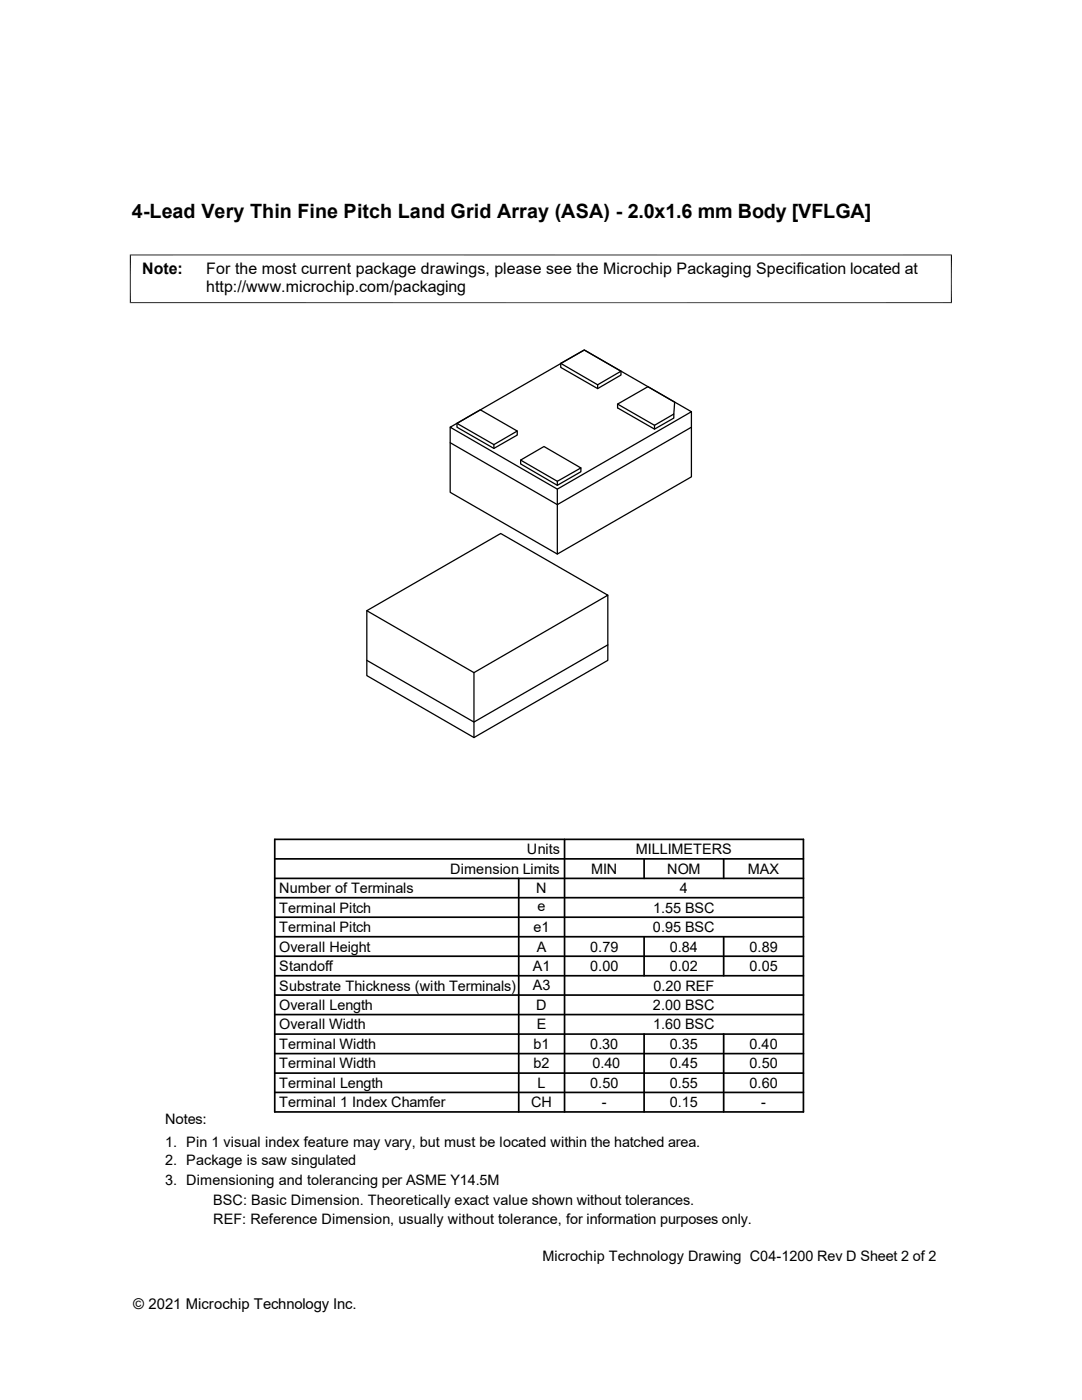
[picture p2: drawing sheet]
<svg xmlns="http://www.w3.org/2000/svg" width="216mm" height="279mm" viewBox="0 0 216 279" stroke-linecap="round" stroke-linejoin="round" font-family="sans-serif">
<defs><g id="words">
<text font-size="3.9" x="26.3" y="43.5">4-Lead Very Thin Fine Pitch Land Grid Array (ASA) - 2.0x1.6 mm Body [VFLGA]</text>
<g font-size="3.2">
<text x="28.4" y="54.7">Note:</text>
<text x="41.1" y="54.7">For the most current package drawings, please see the Microchip Packaging Specification located at</text>
<text x="41.1" y="58.3">http://www.microchip.com/packaging</text>
</g>
<text font-size="3" x="26.6" y="261.3">© 2021 Microchip Technology Inc.</text>
<g font-size="2.9">
<text x="105.2" y="170.5">Units</text>
<text x="126.9" y="170.5">MILLIMETERS</text>
<text x="55.7" y="178.3">Number of Terminals</text>
<text x="89.8" y="174.4">Dimension Limits</text>
<text x="107" y="178.3">N</text>
<text x="117.9" y="174.4">MIN</text>
<text x="133.1" y="174.4">NOM</text>
<text x="135.7" y="178.3">4</text>
<text x="149.2" y="174.4">MAX</text>
<text x="55.7" y="182.2">Terminal Pitch</text>
<text x="107.3" y="181.9">e</text>
<text x="130.3" y="182.2">1.55 BSC</text>
<text x="55.7" y="189.9">Overall Height</text>
<text x="55.7" y="186">Terminal Pitch</text>
<text x="106.5" y="186">e1</text>
<text x="107.1" y="189.9">A</text>
<text x="117.8" y="189.9">0.79</text>
<text x="130.3" y="186">0.95 BSC</text>
<text x="133.6" y="189.9">0.84</text>
<text x="149.6" y="189.9">0.89</text>
<text x="55.7" y="197.7">Substrate Thickness (with Terminals)</text>
<text x="55.7" y="193.8">Standoff</text>
<text x="106.3" y="193.8">A1</text>
<text x="106.3" y="197.7">A3</text>
<text x="117.8" y="193.8">0.00</text>
<text x="130.4" y="197.7">0.20 REF</text>
<text x="133.6" y="193.8">0.02</text>
<text x="149.6" y="193.8">0.05</text>
<text x="55.7" y="201.6">Overall Length</text>
<text x="107" y="201.6">D</text>
<text x="130.3" y="201.6">2.00 BSC</text>
<text x="55.7" y="205.4">Overall Width</text>
<text x="55.7" y="209.3">Terminal Width</text>
<text x="106.5" y="209.3">b1</text>
<text x="107.1" y="205.4">E</text>
<text x="117.8" y="209.3">0.30</text>
<text x="130.3" y="205.4">1.60 BSC</text>
<text x="133.6" y="209.3">0.35</text>
<text x="149.6" y="209.3">0.40</text>
<text x="55.7" y="213.2">Terminal Width</text>
<text x="106.5" y="213.2">b2</text>
<text x="118.2" y="213.2">0.40</text>
<text x="133.6" y="213.2">0.45</text>
<text x="149.6" y="213.2">0.50</text>
<text x="55.7" y="217.1">Terminal Length</text>
<text x="55.7" y="221">Terminal 1 Index Chamfer</text>
<text x="106" y="221">CH</text>
<text x="107.3" y="217.1">L</text>
<text x="117.8" y="217.1">0.50</text>
<text x="120.1" y="221">-</text>
<text x="133.6" y="221">0.15</text>
<text x="133.6" y="217.1">0.55</text>
<text x="149.6" y="217.1">0.60</text>
<text x="151.9" y="221">-</text>
<text x="32.9" y="224.4">Notes:</text>
<text x="32.9" y="228.9">1. Pin 1 visual index feature may vary, but must be located within the hatched area.</text>
<text x="32.9" y="232.6">2. Package is saw singulated</text>
<text x="32.9" y="236.6">3. Dimensioning and tolerancing per ASME Y14.5M</text>
<text x="42.5" y="244.3">REF: Reference Dimension, usually without tolerance, for information purposes only.</text>
<text x="42.5" y="240.6">BSC: Basic Dimension. Theoretically exact value shown without tolerances.</text>
<text x="108.2" y="251.7">Microchip Technology Drawing C04-1200 Rev D Sheet 2 of 2</text>
</g>
</g></defs>
<g fill="none" stroke="#000" stroke-width=".25">
<path d="M111.9 72.5l4.7-2.7 7.3 4.3-4.6 2.7zM111.9 72.5v.8l7.4 4.3 4.6-2.8v-.7M119.3 76.8v.8M89.8 85.3l26.8-15.5 21.4 12.4-26.8 15.4zM91.2 84.5l4.6-2.7 7.4 4.2-4.6 2.7zM91.2 84.5v.8l7.4 4.2 4.6-2.7v-.8M98.6 88.7v.8M103.9 91.8l4.6-2.7 7.4 4.3-4.7 2.7zM103.9 91.8v.8l7.3 4.3 4.7-2.8v-.7M111.2 96.1v.8M111.2 97.6v13M123.2 80.6l6.1-3.4 5.3 3.1-.1 2.3-3.9 2.3z"/>
<path d="M123.2 80.6v.8l7.4 4.2 3.9-2.2v-.8M130.6 84.9v.7M138 85.3l-26.8 15.4-21.4-12.4M138 82.2v13l-26.8 15.4-21.4-12.3v-13M121.3 118.8v13l-26.7 15.4-21.4-12.4v-12.9M73.2 121.9l26.7-15.4 21.4 12.3-26.7 15.4zM94.6 134.2v13M121.3 128.7l-26.7 15.4-21.4-12.3"/>
</g>
<path d="M26 50.8v9.7M189.8 50.8v9.7" fill="none" stroke="#000" stroke-width=".21"/>
<path d="M25.9 50.9h164M25.9 60.4h164" fill="none" stroke="#000" stroke-width=".2"/>
<g fill="none" stroke="#000" stroke-width=".34">
<path d="M54.8 179.2h105.5M54.8 175.3h105.5M54.8 171.4h105.5M54.8 167.5h105.5v54.4h-105.5zM103.5 175.3v46.6M112.6 167.5v54.4M128.5 171.4v3.9M144.4 171.4v3.9M54.8 190.8h105.5M54.8 183h105.5M54.8 198.6h105.5M54.8 194.7h105.5"/>
<path d="M54.8 186.9h105.5M128.5 186.9v7.8M144.4 186.9v7.8M54.8 214.2h105.5M54.8 202.5h105.5M54.8 210.3h105.5M54.8 206.4h105.5M54.8 218h105.5M128.5 206.4v15.5M144.4 206.4v15.5"/>
</g>
<use href="#words"/>
</svg>
